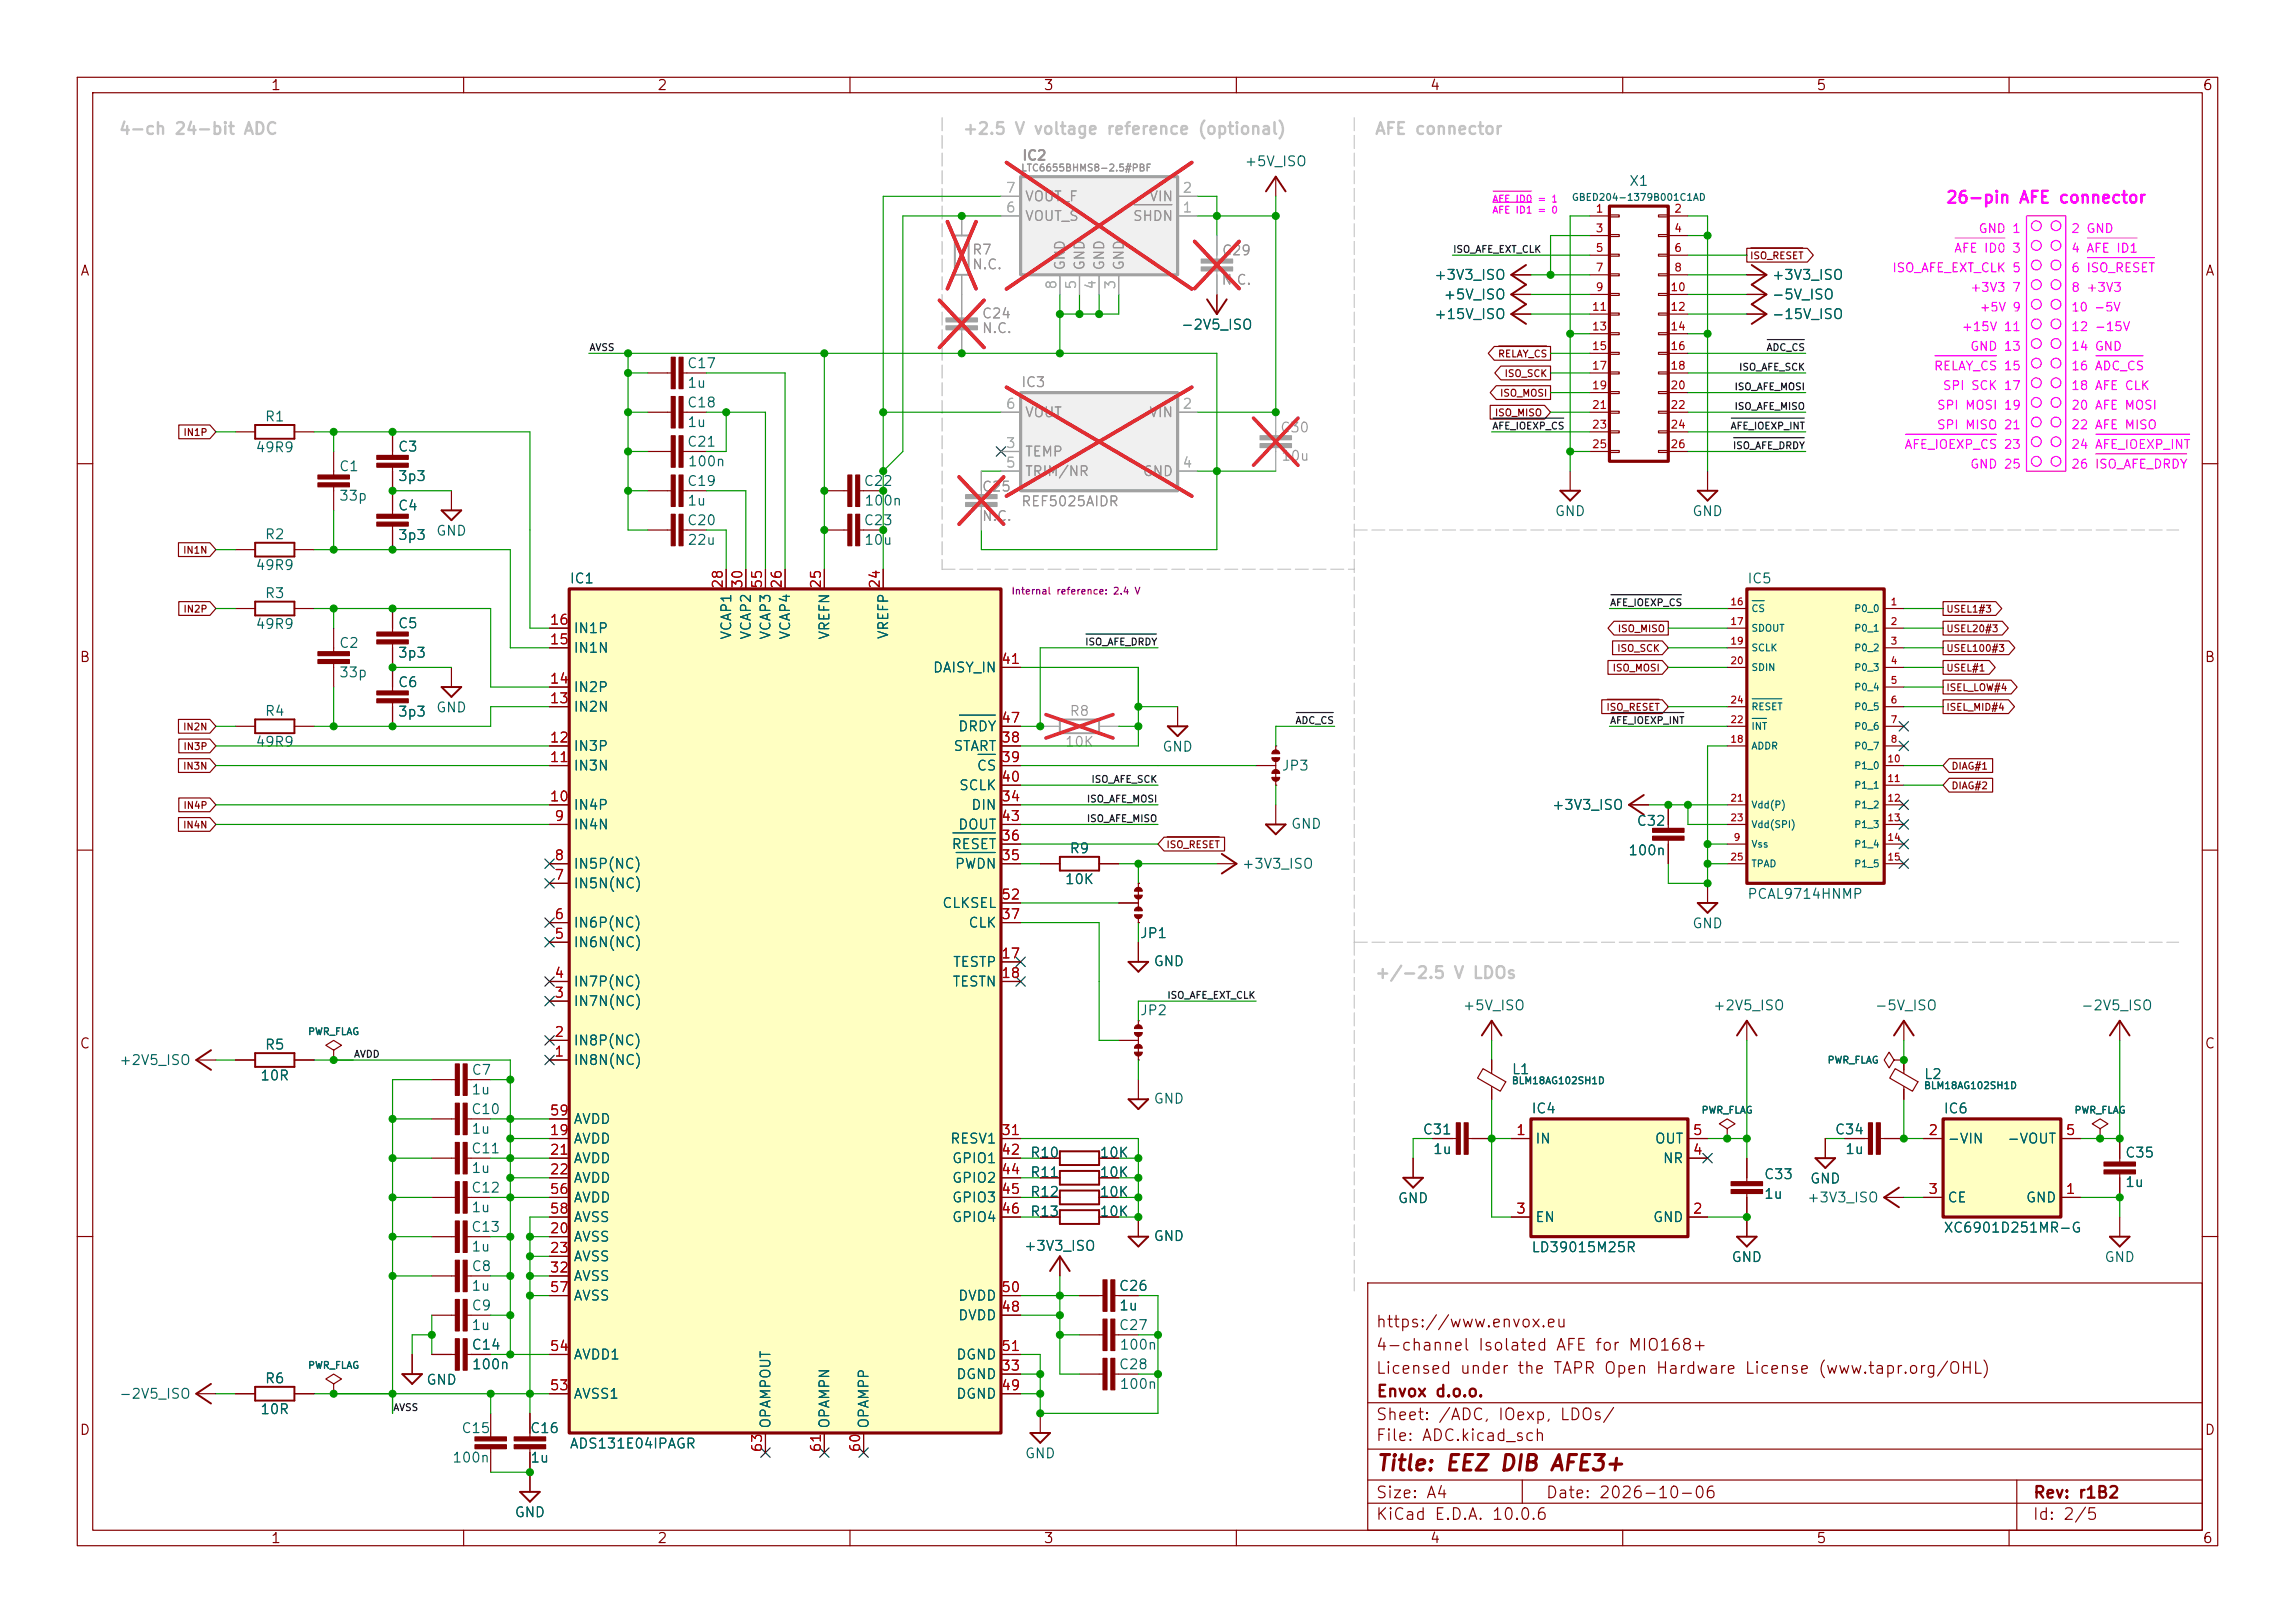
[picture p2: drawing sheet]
<svg xmlns="http://www.w3.org/2000/svg" width="297mm" height="210mm" viewBox="0 0 297 210" stroke-linecap="round" stroke-linejoin="round" font-family="sans-serif">
<defs><g id="words">
<text font-size="2" fill="#840000" x="178" y="190.8">Title: EEZ DIB AFE3+</text>
<g font-size="1.5" fill="#c2c2c2">
<text x="15.3" y="17.8">4-ch 24-bit ADC</text>
<text x="124.5" y="17.8">+2.5 V voltage reference (optional)</text>
<text x="177.8" y="17.8">AFE connector</text>
<text x="177.8" y="127">+/-2.5 V LDOs</text>
</g>
<text font-size="1.5" fill="#f0f" x="251.7" y="26.7">26-pin AFE connector</text>
<g font-size="1.5" fill="#840000">
<text x="178" y="172.1">https://www.envox.eu</text>
<text x="178" y="178.1">Licensed under the TAPR Open Hardware License (www.tapr.org/OHL)</text>
<text x="178" y="175.1">4-channel Isolated AFE for MIO168+</text>
<text x="178" y="184.1">Sheet: /ADC, IOexp, LDOs/</text>
<text x="178" y="181.1">Envox d.o.o.</text>
<text x="178" y="186.8">File: ADC.kicad_sch</text>
<text x="178" y="197">KiCad E.D.A. 10.0.6</text>
<text x="178" y="194.2">Size: A4</text>
<text x="200" y="194.2">Date: 2026-10-06</text>
<text x="263" y="197">Id: 2/5</text>
<text x="263" y="194.2">Rev: r1B2</text>
</g>
<g font-size="1.3" fill="#840000">
<text x="35" y="12">1</text>
<text x="85" y="12">2</text>
<text x="135" y="12">3</text>
<text x="185" y="12">4</text>
<text x="235" y="12">5</text>
<text x="285" y="12">6</text>
<text x="10.3" y="36">A</text>
<text x="285.3" y="36">A</text>
<text x="10.2" y="86">B</text>
<text x="285.2" y="86">B</text>
<text x="10.2" y="136">C</text>
<text x="285.2" y="136">C</text>
<text x="10.2" y="186">D</text>
<text x="285.2" y="186">D</text>
<text x="35" y="200">1</text>
<text x="85" y="200">2</text>
<text x="135" y="200">3</text>
<text x="185" y="200">4</text>
<text x="235" y="200">5</text>
<text x="285" y="200">6</text>
</g>
<g font-size="1.3" fill="#989898">
<text x="132.2" y="21.1">IC2</text>
<text x="132.6" y="28.9">VOUT_S</text>
<text x="132.6" y="26.4">VOUT_F</text>
<text x="146.5" y="28.9">SHDN</text>
<text x="148.6" y="26.4">VIN</text>
<text x="125.7" y="33.3">R7</text>
<text x="125.7" y="35.2">N.C.</text>
<text x="138.1" y="35.1" transform="rotate(-90 138.1 35.1)">GND</text>
<text x="140.7" y="35.1" transform="rotate(-90 140.7 35.1)">GND</text>
<text x="143.2" y="35.1" transform="rotate(-90 143.2 35.1)">GND</text>
<text x="145.7" y="35.1" transform="rotate(-90 145.7 35.1)">GND</text>
<text x="158" y="33.3">C29</text>
<text x="127" y="41.5">C24</text>
<text x="158" y="37.2">N.C.</text>
<text x="127" y="43.4">N.C.</text>
<text x="132.1" y="50.4">IC3</text>
<text x="132.6" y="59.4">TEMP</text>
<text x="132.6" y="54.3">VOUT</text>
<text x="148.6" y="54.3">VIN</text>
<text x="165.6" y="56.3">C30</text>
<text x="165.7" y="59.9">10u</text>
<text x="127" y="63.9">C25</text>
<text x="132.1" y="65.8">REF5025AIDR</text>
<text x="132.6" y="61.9">TRIM/NR</text>
<text x="147.8" y="61.9">GND</text>
<text x="127" y="67.7">N.C.</text>
<text x="138.3" y="92.9">R8</text>
<text x="137.7" y="96.9">10K</text>
</g>
<g font-size="1.3" fill="#006464">
<text x="161" y="21.8">+5V_ISO</text>
<text x="210.8" y="24.4">X1</text>
<text x="185.5" y="36.5">+3V3_ISO</text>
<text x="185.5" y="41.6">+15V_ISO</text>
<text x="186.7" y="39.1">+5V_ISO</text>
<text x="229.2" y="36.5">+3V3_ISO</text>
<text x="229.2" y="41.6">-15V_ISO</text>
<text x="229.2" y="39.1">-5V_ISO</text>
<text x="88.8" y="48">C17</text>
<text x="152.8" y="43">-2V5_ISO</text>
<text x="88.8" y="53">C18</text>
<text x="88.9" y="50.5">1u</text>
<text x="33" y="58.8">49R9</text>
<text x="34.2" y="54.8">R1</text>
<text x="51.4" y="58.7">C3</text>
<text x="88.8" y="58.1">C21</text>
<text x="88.9" y="55.6">1u</text>
<text x="43.8" y="61.3">C1</text>
<text x="43.8" y="65.1">33p</text>
<text x="51.4" y="62.6">3p3</text>
<text x="88.8" y="63.2">C19</text>
<text x="88.9" y="65.7">1u</text>
<text x="88.9" y="60.7">100n</text>
<text x="111.7" y="63.2">C22</text>
<text x="111.8" y="65.7">100n</text>
<text x="34.2" y="70.1">R2</text>
<text x="51.4" y="66.4">C4</text>
<text x="51.4" y="70.2">3p3</text>
<text x="56.4" y="69.6">GND</text>
<text x="88.8" y="68.3">C20</text>
<text x="88.9" y="70.8">22u</text>
<text x="111.7" y="68.3">C23</text>
<text x="111.8" y="70.8">10u</text>
<text x="201.1" y="67.1">GND</text>
<text x="218.9" y="67.1">GND</text>
<text x="33" y="74.1">49R9</text>
<text x="34.2" y="77.7">R3</text>
<text x="73.6" y="75.8">IC1</text>
<text x="226" y="75.8">IC5</text>
<text x="33" y="81.7">49R9</text>
<text x="51.4" y="81.6">C5</text>
<text x="74.1" y="82.2">IN1P</text>
<text x="94.9" y="82.9" transform="rotate(-90 94.9 82.9)">VCAP1</text>
<text x="97.5" y="82.9" transform="rotate(-90 97.5 82.9)">VCAP2</text>
<text x="100" y="82.9" transform="rotate(-90 100 82.9)">VCAP3</text>
<text x="102.6" y="82.9" transform="rotate(-90 102.6 82.9)">VCAP4</text>
<text x="107.6" y="82.9" transform="rotate(-90 107.6 82.9)">VREFN</text>
<text x="115.3" y="82.8" transform="rotate(-90 115.3 82.8)">VREFP</text>
<text x="43.8" y="84.1">C2</text>
<text x="43.8" y="88">33p</text>
<text x="51.4" y="89.2">C6</text>
<text x="51.4" y="85.4">3p3</text>
<text x="74.1" y="89.9">IN2P</text>
<text x="74.1" y="84.8">IN1N</text>
<text x="120.6" y="87.3">DAISY_IN</text>
<text x="34.2" y="92.9">R4</text>
<text x="51.4" y="93">3p3</text>
<text x="56.4" y="92.5">GND</text>
<text x="74.1" y="92.4">IN2N</text>
<text x="123.9" y="94.9">DRDY</text>
<text x="33" y="96.9">49R9</text>
<text x="74.1" y="100">IN3N</text>
<text x="74.1" y="97.5">IN3P</text>
<text x="123.3" y="97.5">START</text>
<text x="126.3" y="100">CS</text>
<text x="150.3" y="97.6">GND</text>
<text x="165.8" y="100">JP3</text>
<text x="74.1" y="107.6">IN4N</text>
<text x="74.1" y="105.1">IN4P</text>
<text x="123.9" y="107.6">DOUT</text>
<text x="124" y="102.6">SCLK</text>
<text x="125.6" y="105.1">DIN</text>
<text x="167" y="107.6">GND</text>
<text x="200.8" y="105.1">+3V3_ISO</text>
<text x="211.7" y="107.2">C32</text>
<text x="74.1" y="112.7">IN5P(NC)</text>
<text x="123.1" y="110.2">RESET</text>
<text x="123.5" y="112.7">PWDN</text>
<text x="138.3" y="110.7">R9</text>
<text x="160.6" y="112.7">+3V3_ISO</text>
<text x="210.6" y="111">100n</text>
<text x="74.1" y="115.3">IN5N(NC)</text>
<text x="121.9" y="117.8">CLKSEL</text>
<text x="137.7" y="114.7">10K</text>
<text x="226" y="116.6">PCAL9714HNMP</text>
<text x="74.1" y="122.9">IN6N(NC)</text>
<text x="74.1" y="120.3">IN6P(NC)</text>
<text x="123.2" y="125.4">TESTP</text>
<text x="125.2" y="120.3">CLK</text>
<text x="147.4" y="121.7">JP1</text>
<text x="149.2" y="125.3">GND</text>
<text x="218.9" y="120.4">GND</text>
<text x="74.1" y="130.5">IN7N(NC)</text>
<text x="74.1" y="128">IN7P(NC)</text>
<text x="123.2" y="128">TESTN</text>
<text x="147.4" y="131.7">JP2</text>
<text x="189.2" y="131">+5V_ISO</text>
<text x="221.6" y="131">+2V5_ISO</text>
<text x="242.6" y="131">-5V_ISO</text>
<text x="269.2" y="131">-2V5_ISO</text>
<text x="34.2" y="136.1">R5</text>
<text x="74.1" y="135.6">IN8P(NC)</text>
<text x="15.3" y="138.1">+2V5_ISO</text>
<text x="33.6" y="140.1">10R</text>
<text x="60.9" y="141.9">1u</text>
<text x="60.9" y="139.4">C7</text>
<text x="74.1" y="138.1">IN8N(NC)</text>
<text x="149.2" y="143.1">GND</text>
<text x="195.6" y="139.3">L1</text>
<text x="248.9" y="139.9">L2</text>
<text x="60.9" y="149.6">C11</text>
<text x="60.9" y="144.5">C10</text>
<text x="60.9" y="147">1u</text>
<text x="74.1" y="148.3">AVDD</text>
<text x="74.1" y="145.7">AVDD</text>
<text x="122.9" y="148.3">RESV1</text>
<text x="184" y="147.1">C31</text>
<text x="185.4" y="149.6">1u</text>
<text x="198.1" y="144.4">IC4</text>
<text x="198.6" y="148.3">IN</text>
<text x="214.1" y="148.3">OUT</text>
<text x="237.4" y="147.1">C34</text>
<text x="238.7" y="149.6">1u</text>
<text x="251.4" y="144.4">IC6</text>
<text x="251.9" y="148.3">-VIN</text>
<text x="259.7" y="148.3">-VOUT</text>
<text x="60.9" y="154.6">C12</text>
<text x="60.9" y="152.1">1u</text>
<text x="74.1" y="150.8">AVDD</text>
<text x="74.1" y="153.4">AVDD</text>
<text x="74.1" y="155.9">AVDD</text>
<text x="123.1" y="150.8">GPIO1</text>
<text x="123.1" y="153.4">GPIO2</text>
<text x="123.1" y="155.9">GPIO3</text>
<text x="133.2" y="152.6">R11</text>
<text x="133.2" y="150.1">R10</text>
<text x="133.2" y="155.2">R12</text>
<text x="142.2" y="152.6">10K</text>
<text x="142.2" y="150.1">10K</text>
<text x="142.2" y="155.2">10K</text>
<text x="180.8" y="156">GND</text>
<text x="215.1" y="150.8">NR</text>
<text x="228.2" y="152.9">C33</text>
<text x="228.2" y="155.4">1u</text>
<text x="233.8" y="155.9">+3V3_ISO</text>
<text x="234.2" y="153.5">GND</text>
<text x="251.9" y="155.9">CE</text>
<text x="262.1" y="155.9">GND</text>
<text x="274.9" y="150.1">C35</text>
<text x="274.9" y="153.9">1u</text>
<text x="60.9" y="159.7">C13</text>
<text x="60.9" y="157.2">1u</text>
<text x="74.1" y="161">AVSS</text>
<text x="74.1" y="158.4">AVSS</text>
<text x="123.1" y="158.4">GPIO4</text>
<text x="133.2" y="157.7">R13</text>
<text x="142.2" y="157.7">10K</text>
<text x="149.2" y="160.9">GND</text>
<text x="198.6" y="158.4">EN</text>
<text x="213.8" y="158.4">GND</text>
<text x="251.4" y="159.8">XC6901D251MR-G</text>
<text x="60.9" y="167.3">1u</text>
<text x="60.9" y="162.3">1u</text>
<text x="60.9" y="164.8">C8</text>
<text x="74.1" y="163.5">AVSS</text>
<text x="74.1" y="166.1">AVSS</text>
<text x="132.4" y="162.2">+3V3_ISO</text>
<text x="144.7" y="167.3">C26</text>
<text x="198.1" y="162.3">LD39015M25R</text>
<text x="224" y="163.6">GND</text>
<text x="272.3" y="163.6">GND</text>
<text x="60.9" y="172.4">1u</text>
<text x="60.9" y="169.9">C9</text>
<text x="74.1" y="168.6">AVSS</text>
<text x="123.9" y="171.1">DVDD</text>
<text x="123.9" y="168.6">DVDD</text>
<text x="144.7" y="172.4">C27</text>
<text x="144.7" y="169.9">1u</text>
<text x="34.2" y="179.3">R6</text>
<text x="55.1" y="179.5">GND</text>
<text x="60.9" y="175">C14</text>
<text x="61" y="177.5">100n</text>
<text x="74.1" y="176.2">AVDD1</text>
<text x="123.7" y="178.8">DGND</text>
<text x="123.7" y="176.2">DGND</text>
<text x="144.7" y="177.5">C28</text>
<text x="144.8" y="175">100n</text>
<text x="15.3" y="181.3">-2V5_ISO</text>
<text x="33.6" y="183.3">10R</text>
<text x="59.6" y="185.7">C15</text>
<text x="68.5" y="185.7">C16</text>
<text x="74.1" y="181.3">AVSS1</text>
<text x="100" y="184.9" transform="rotate(-90 100 184.9)">OPAMPOUT</text>
<text x="107.6" y="184.9" transform="rotate(-90 107.6 184.9)">OPAMPN</text>
<text x="112.7" y="184.9" transform="rotate(-90 112.7 184.9)">OPAMPP</text>
<text x="123.7" y="181.3">DGND</text>
<text x="144.8" y="180">100n</text>
<text x="58.4" y="189.6">100n</text>
<text x="68.5" y="189.6">1u</text>
<text x="73.6" y="187.7">ADS131E04IPAGR</text>
<text x="132.6" y="189">GND</text>
<text x="66.5" y="196.6">GND</text>
</g>
<g font-size="1.3" fill="#aaa">
<text x="130.1" y="27.8">6</text>
<text x="130.1" y="25.3">7</text>
<text x="152.9" y="27.8">1</text>
<text x="152.9" y="25.3">2</text>
<text x="137" y="37.6" transform="rotate(-90 137 37.6)">8</text>
<text x="139.6" y="37.6" transform="rotate(-90 139.6 37.6)">5</text>
<text x="142.1" y="37.6" transform="rotate(-90 142.1 37.6)">4</text>
<text x="144.6" y="37.6" transform="rotate(-90 144.6 37.6)">3</text>
<text x="130.1" y="53.2">6</text>
<text x="152.9" y="53.2">2</text>
<text x="130.1" y="58.3">3</text>
<text x="130.1" y="60.8">5</text>
<text x="152.9" y="60.8">4</text>
</g>
<g font-size="1.3" fill="#a90000">
<text x="93.8" y="76.3" transform="rotate(-90 93.8 76.3)">28</text>
<text x="96.4" y="76.3" transform="rotate(-90 96.4 76.3)">30</text>
<text x="98.9" y="76.3" transform="rotate(-90 98.9 76.3)">55</text>
<text x="101.5" y="76.3" transform="rotate(-90 101.5 76.3)">26</text>
<text x="106.5" y="76.3" transform="rotate(-90 106.5 76.3)">25</text>
<text x="114.2" y="76.3" transform="rotate(-90 114.2 76.3)">24</text>
<text x="71.1" y="83.7">15</text>
<text x="71.1" y="81.1">16</text>
<text x="71.1" y="88.8">14</text>
<text x="129.5" y="86.2">41</text>
<text x="71.1" y="91.3">13</text>
<text x="129.5" y="93.8">47</text>
<text x="71.1" y="98.9">11</text>
<text x="71.1" y="96.4">12</text>
<text x="129.5" y="96.4">38</text>
<text x="129.5" y="98.9">39</text>
<text x="129.5" y="101.5">40</text>
<text x="71.1" y="104">10</text>
<text x="71.7" y="106.5">9</text>
<text x="129.5" y="104">34</text>
<text x="129.5" y="106.5">43</text>
<text x="71.7" y="111.6">8</text>
<text x="129.5" y="111.6">35</text>
<text x="129.5" y="109.1">36</text>
<text x="71.7" y="119.2">6</text>
<text x="71.7" y="114.2">7</text>
<text x="129.5" y="119.2">37</text>
<text x="129.5" y="116.7">52</text>
<text x="71.7" y="121.8">5</text>
<text x="129.5" y="124.3">17</text>
<text x="71.7" y="129.4">3</text>
<text x="71.7" y="126.9">4</text>
<text x="129.5" y="126.9">18</text>
<text x="71.7" y="137">1</text>
<text x="71.7" y="134.5">2</text>
<text x="71.1" y="147.2">19</text>
<text x="71.1" y="149.7">21</text>
<text x="71.1" y="144.6">59</text>
<text x="129.5" y="147.2">31</text>
<text x="129.5" y="149.7">42</text>
<text x="196.1" y="147.2">1</text>
<text x="219" y="149.7">4</text>
<text x="219" y="147.2">5</text>
<text x="249.5" y="147.2">2</text>
<text x="267.2" y="147.2">5</text>
<text x="71.1" y="152.3">22</text>
<text x="71.1" y="154.8">56</text>
<text x="129.5" y="152.3">44</text>
<text x="129.5" y="154.8">45</text>
<text x="249.5" y="154.8">3</text>
<text x="267.2" y="154.8">1</text>
<text x="71.1" y="159.9">20</text>
<text x="71.1" y="157.3">58</text>
<text x="129.5" y="157.3">46</text>
<text x="196.1" y="157.3">3</text>
<text x="219" y="157.3">2</text>
<text x="71.1" y="162.4">23</text>
<text x="71.1" y="165">32</text>
<text x="71.1" y="167.5">57</text>
<text x="129.5" y="167.5">50</text>
<text x="129.5" y="170">48</text>
<text x="71.1" y="175.1">54</text>
<text x="129.5" y="177.7">33</text>
<text x="129.5" y="175.1">51</text>
<text x="71.1" y="180.2">53</text>
<text x="129.5" y="180.2">49</text>
<text x="98.9" y="188" transform="rotate(-90 98.9 188)">63</text>
<text x="106.5" y="188" transform="rotate(-90 106.5 188)">61</text>
<text x="111.6" y="188" transform="rotate(-90 111.6 188)">60</text>
</g>
<g font-size="1.1" fill="#f0f">
<text x="244.8" y="35.5">ISO_AFE_EXT_CLK 5</text>
<text x="252.8" y="33">AFE ID0</text>
<text x="256" y="30.4">GND 1</text>
<text x="260.3" y="33">3</text>
<text x="268" y="33">4 AFE ID1</text>
<text x="268" y="30.4">2 GND</text>
<text x="268" y="35.5">6 ISO_RESET</text>
<text x="254.9" y="38">+3V3 7</text>
<text x="256.1" y="40.6">+5V 9</text>
<text x="268" y="38">8 +3V3</text>
<text x="268" y="40.6">10 -5V</text>
<text x="253.8" y="43.1">+15V 11</text>
<text x="254.9" y="45.7">GND 13</text>
<text x="268" y="45.7">14 GND</text>
<text x="268" y="43.1">12 -15V</text>
<text x="250.2" y="48.2">RELAY_CS 15</text>
<text x="250.6" y="53.3">SPI MOSI 19</text>
<text x="251.3" y="50.7">SPI SCK 17</text>
<text x="268" y="50.7">18 AFE CLK</text>
<text x="268" y="48.2">16 ADC_CS</text>
<text x="268" y="53.3">20 AFE MOSI</text>
<text x="246.4" y="58.4">AFE_IOEXP_CS 23</text>
<text x="250.6" y="55.8">SPI MISO 21</text>
<text x="268" y="55.8">22 AFE MISO</text>
<text x="268" y="58.4">24 AFE_IOEXP_INT</text>
<text x="254.9" y="60.9">GND 25</text>
<text x="268" y="60.9">26 ISO_AFE_DRDY</text>
</g>
<g font-size="1" fill="#a90000">
<text x="206.4" y="27.8">1</text>
<text x="216.6" y="27.8">2</text>
<text x="206.4" y="30.3">3</text>
<text x="206.4" y="32.8">5</text>
<text x="206.4" y="35.4">7</text>
<text x="216.6" y="30.3">4</text>
<text x="216.6" y="32.8">6</text>
<text x="216.6" y="35.4">8</text>
<text x="205.9" y="40.5">11</text>
<text x="206.4" y="37.9">9</text>
<text x="216.1" y="37.9">10</text>
<text x="216.1" y="40.5">12</text>
<text x="205.9" y="43">13</text>
<text x="205.9" y="45.5">15</text>
<text x="216.1" y="43">14</text>
<text x="216.1" y="45.5">16</text>
<text x="205.9" y="48.1">17</text>
<text x="205.9" y="50.6">19</text>
<text x="205.9" y="53.2">21</text>
<text x="216.1" y="48.1">18</text>
<text x="216.1" y="50.6">20</text>
<text x="216.1" y="53.2">22</text>
<text x="205.9" y="55.7">23</text>
<text x="205.9" y="58.2">25</text>
<text x="216.1" y="55.7">24</text>
<text x="216.1" y="58.2">26</text>
</g>
<text font-size=".9" fill="#989898" x="132.1" y="22.4">LTC6655BHMS8-2.5#PBF</text>
<g font-size=".9" fill="#f0f">
<text x="193.1" y="26.4">AFE ID0 = 1</text>
<text x="193.1" y="27.8">AFE ID1 = 0</text>
</g>
<g font-size=".9" fill="#006464">
<text x="203.3" y="26.2">GBED204-1379B001C1AD</text>
<text x="226.6" y="79.4">CS</text>
<text x="226.6" y="82">SDOUT</text>
<text x="239.9" y="79.4">P0_0</text>
<text x="239.9" y="82">P0_1</text>
<text x="226.6" y="84.5">SCLK</text>
<text x="226.6" y="87">SDIN</text>
<text x="239.9" y="84.5">P0_2</text>
<text x="239.9" y="87">P0_3</text>
<text x="239.9" y="89.6">P0_4</text>
<text x="226.6" y="94.7">INT</text>
<text x="226.6" y="92.1">RESET</text>
<text x="239.9" y="92.1">P0_5</text>
<text x="239.9" y="94.7">P0_6</text>
<text x="226.6" y="97.2">ADDR</text>
<text x="239.9" y="97.2">P0_7</text>
<text x="239.9" y="99.7">P1_0</text>
<text x="226.6" y="104.8">Vdd(P)</text>
<text x="226.6" y="107.4">Vdd(SPI)</text>
<text x="239.9" y="102.3">P1_1</text>
<text x="239.9" y="104.8">P1_2</text>
<text x="239.9" y="107.4">P1_3</text>
<text x="226.6" y="109.9">Vss</text>
<text x="226.6" y="112.4">TPAD</text>
<text x="239.9" y="109.9">P1_4</text>
<text x="239.9" y="112.4">P1_5</text>
<text x="39.8" y="134.1">PWR_FLAG</text>
<text x="236.4" y="137.8">PWR_FLAG</text>
<text x="195.6" y="140.5">BLM18AG102SH1D</text>
<text x="248.9" y="141.1">BLM18AG102SH1D</text>
<text x="220.1" y="144.3">PWR_FLAG</text>
<text x="268.4" y="144.3">PWR_FLAG</text>
<text x="39.8" y="177.3">PWR_FLAG</text>
</g>
<g font-size=".9" fill="#0f0f0f">
<text x="188" y="32.9">ISO_AFE_EXT_CLK</text>
<text x="76.2" y="45.6">AVSS</text>
<text x="228.5" y="45.6">ADC_CS</text>
<text x="224.4" y="50.7">ISO_AFE_MOSI</text>
<text x="224.4" y="53.2">ISO_AFE_MISO</text>
<text x="225" y="48.2">ISO_AFE_SCK</text>
<text x="193.1" y="55.8">AFE_IOEXP_CS</text>
<text x="223.9" y="55.8">AFE_IOEXP_INT</text>
<text x="224.2" y="58.3">ISO_AFE_DRDY</text>
<text x="140.4" y="83.7">ISO_AFE_DRDY</text>
<text x="208.3" y="78.6">AFE_IOEXP_CS</text>
<text x="167.6" y="93.9">ADC_CS</text>
<text x="208.3" y="93.9">AFE_IOEXP_INT</text>
<text x="141.2" y="101.5">ISO_AFE_SCK</text>
<text x="140.6" y="106.6">ISO_AFE_MISO</text>
<text x="140.6" y="104">ISO_AFE_MOSI</text>
<text x="151" y="129.4">ISO_AFE_EXT_CLK</text>
<text x="45.7" y="137.1">AVDD</text>
<text x="50.8" y="182.8">AVSS</text>
</g>
<g font-size=".9" fill="#840000">
<text x="226.4" y="33.8">ISO_RESET</text>
<text x="193.8" y="46.5">RELAY_CS</text>
<text x="194" y="51.5">ISO_MOSI</text>
<text x="194.6" y="49">ISO_SCK</text>
<text x="23.7" y="56.6">IN1P</text>
<text x="193.4" y="54.1">ISO_MISO</text>
<text x="23.6" y="71.9">IN1N</text>
<text x="23.7" y="79.5">IN2P</text>
<text x="209.3" y="82">ISO_MISO</text>
<text x="251.8" y="79.5">USEL1#3</text>
<text x="251.8" y="82">USEL20#3</text>
<text x="208.6" y="87.1">ISO_MOSI</text>
<text x="209.2" y="84.6">ISO_SCK</text>
<text x="251.8" y="89.6">ISEL_LOW#4</text>
<text x="251.8" y="84.6">USEL100#3</text>
<text x="251.8" y="87.1">USEL#1</text>
<text x="23.6" y="94.7">IN2N</text>
<text x="207.8" y="92.2">ISO_RESET</text>
<text x="251.8" y="92.2">ISEL_MID#4</text>
<text x="23.6" y="99.8">IN3N</text>
<text x="23.7" y="97.3">IN3P</text>
<text x="252.5" y="99.8">DIAG#1</text>
<text x="23.6" y="107.4">IN4N</text>
<text x="23.7" y="104.9">IN4P</text>
<text x="252.5" y="102.3">DIAG#2</text>
<text x="150.9" y="110">ISO_RESET</text>
</g>
<text font-size=".9" fill="#840084" x="130.8" y="77.1">Internal reference: 2.4 V</text>
<g font-size=".9" fill="#a90000">
<text x="223.9" y="78.5">16</text>
<text x="223.9" y="81.1">17</text>
<text x="223.9" y="83.6">19</text>
<text x="244.6" y="78.5">1</text>
<text x="244.6" y="81.1">2</text>
<text x="244.6" y="83.6">3</text>
<text x="223.9" y="86.2">20</text>
<text x="244.6" y="86.2">4</text>
<text x="244.6" y="88.7">5</text>
<text x="223.9" y="93.8">22</text>
<text x="223.9" y="91.2">24</text>
<text x="244.6" y="91.2">6</text>
<text x="244.6" y="93.8">7</text>
<text x="223.9" y="96.3">18</text>
<text x="244.2" y="98.9">10</text>
<text x="244.2" y="101.4">11</text>
<text x="244.6" y="96.3">8</text>
<text x="223.9" y="103.9">21</text>
<text x="223.9" y="106.5">23</text>
<text x="244.2" y="103.9">12</text>
<text x="244.2" y="106.5">13</text>
<text x="223.9" y="111.6">25</text>
<text x="224.3" y="109">9</text>
<text x="244.2" y="109">14</text>
<text x="244.2" y="111.6">15</text>
</g>
</g></defs>
<g fill="none" stroke="#840000" stroke-width=".15">
<path d="M10 10h277v190h-277zM12 12h273v186h-273zM60 10v2M110 10v2M160 10v2M210 10v2M260 10v2M50.8 55.9v3M10 60h2M50.8 60.5v6M50.8 68.1v3M58.4 63.5v2.5"/>
<path d="M285 60h2M10 110h2M285 110h2M245.1 137.2l-.6-1.1-.7 1.1 .7 1 .6-1h1.3M245.3 138.3l2.9 1.7-.7 1.2-2.9-1.7zM246.4 137.2h.1M246.4 132.1v2.5M246.4 137.2v1.7M134.6 157.5h2.6M142.2 157.5h2.6M236.2 147.3v2.6M238.8 147.3h3"/>
<path d="M243.3 147.3h3.1M243.8 154.9h2.6M246.4 140.6v1.6M271.8 146.1l1-.7-1-.6-1 .6 1 .7v1.2M271.8 147.3h.1M274.3 147.3v3.1M274.3 151.9v3M274.3 157.5v2.5M10 160h2M139.7 172.7h3M139.7 167.6h3M144.3 172.7h3"/>
<path d="M144.3 167.6h3M177 166h108v32h-108zM285 160h2M60 198v2M110 198v2M160 198v2M177 194.5h108M177 191.5h108M177 187.5h108M177 181.5h108M197 191.5v3M210 198v2"/>
<path d="M260 198v2M261 191.5v6.5"/>
</g>
<g fill="#840000" stroke="#840000" stroke-width=".15">
<path d="M272.3 151.4h4.1v.5h-4.1z"/>
<path d="M272.3 150.4h4.1v.5h-4.1z"/>
<path d="M242.8 145.3h.5v4.1h-.5z"/>
<path d="M241.8 145.3h.5v4.1h-.5z"/>
<path d="M48.8 67.6h4v.5h-4z"/>
<path d="M48.8 66.5h4v.6h-4z"/>
<path d="M48.8 59.9h4v.6h-4z"/>
<path d="M48.8 58.9h4v.5h-4z"/>
<path d="M143.8 170.7h.5v4.1h-.5z"/>
<path d="M142.7 170.7h.6v4.1h-.6z"/>
<path d="M142.7 165.6h.6v4.1h-.6z"/>
<path d="M143.8 165.6h.5v4.1h-.5z"/>
</g>
<path d="M57.1 66h2.6l-1.3 1.3zM245.1 134l1.3-1.9 1.2 1.9M137.2 156.6h5v1.8h-5zM234.9 149.9h2.6l-1.3 1.2zM245.7 153.7l-1.9 1.2 1.9 1.3M273 160h2.6l-1.3 1.3z" fill="none" stroke="#840000" stroke-width=".25"/>
<path d="M251.5 144.8h15.2v12.7h-15.2z" fill="#ffffc2"/>
<path d="M251.5 144.8h15.2v12.7h-15.2z" fill="none" stroke="#840000" stroke-width=".41"/>
<path d="M274.3 132.1v2.5M248.9 154.9h2.6M248.9 147.3h2.6M266.7 154.9h2.5M266.7 147.3h2.5" fill="none" stroke="#840000" stroke-width=".15"/>
<path d="M273 134l1.3-1.9 1.3 1.9" fill="none" stroke="#840000" stroke-width=".25"/>
<path d="M123.6 30.5h1.7v5.1h-1.7z" fill="none" stroke="#a1a1a1" stroke-width=".25"/>
<path d="M124.5 27.9v2.6M124.5 35.6v2.5" fill="none" stroke="#a1a1a1" stroke-width=".15"/>
<path d="M122.6 28.7l3.7 8.7M126.3 28.7l-3.7 8.7" fill="none" stroke="#e12e31" stroke-width=".46"/>
<path d="M73.7 76.2h55.8v109.2h-55.8z" fill="#ffffc2"/>
<path d="M73.7 76.2h55.8v109.2h-55.8z" fill="none" stroke="#840000" stroke-width=".41"/>
<g fill="none" stroke="#840000" stroke-width=".15">
<path d="M30.5 55.9h2.5M38.1 55.9h2.5M43.2 58.4v3.1M83.8 48.3h3.1M88.4 48.3h3M30.5 71.1h2.5M38.1 71.1h2.5M43.2 63v3M94 73.7v2.5M96.5 73.7v2.5M99.1 73.7v2.5M101.6 73.7v2.5"/>
<path d="M106.7 73.7v2.5M106.7 68.6h3M106.7 63.5h3M111.3 68.6h3M111.3 63.5h3M114.3 73.7v2.5M71.1 99.1h2.6M71.1 96.5h2.6M71.1 91.4h2.6M71.1 88.9h2.6M71.1 83.8h2.6M71.1 81.3h2.6"/>
<path d="M129.5 99.1h2.6M129.5 96.5h2.6M129.5 86.4h2.6M129.5 94h2.6M152.4 91.4v2.6M162.6 99.1h2.5M165.1 96.5h.1M165.1 96.5v.8M165.1 98.3v3.3M71.1 119.4h2.6M71.1 114.3h2.6M71.1 111.8h2.6"/>
<path d="M71.1 106.7h2.6M71.1 104.1h2.6M129.5 119.4h2.6M129.5 111.8h2.6M129.5 106.7h2.6M129.5 104.1h2.6M129.5 109.2h2.6M129.5 101.6h2.6M129.5 116.8h2.6M157.5 111.8h2.5M165.1 101.6h.1M165.1 104.1v2.6"/>
<path d="M221 114.3v2.5M25.4 137.2h2.5M71.1 137.2h2.6M71.1 134.6h2.6M71.1 129.5h2.6M71.1 127h2.6M71.1 121.9h2.6M129.5 127h2.6M129.5 124.5h2.6M55.9 149.9h3M55.9 154.9h3M60.5 149.9h3"/>
<path d="M60.5 154.9h3M71.1 147.3h2.6M71.1 149.9h2.6M71.1 152.4h2.6M71.1 154.9h2.6M71.1 157.5h2.6M71.1 144.8h2.6M129.5 147.3h2.6M129.5 149.9h2.6M129.5 152.4h2.6M129.5 154.9h2.6M129.5 157.5h2.6"/>
<path d="M147.3 157.5v2.5M226.1 149.9v3M226.1 154.4v5.6M71.1 160h2.6M71.1 162.6h2.6M71.1 165.1h2.6M71.1 167.6h2.6M71.1 175.3h2.6M129.5 177.8h2.6M129.5 170.2h2.6M129.5 167.6h2.6M129.5 175.3h2.6"/>
<path d="M25.4 180.3h2.5M63.5 182.9v3M63.5 187.5v3M68.6 182.9v3M68.6 187.5v3M71.1 180.3h2.6M99.1 185.4v2.6M106.7 185.4v2.6M111.8 185.4v2.6M129.5 180.3h2.6"/>
</g>
<path d="M124.2 92.5h4.6M126.6 97.6h2.2M123.3 107.8h5.5M123.7 110.3h5.1" fill="none" stroke="#006464" stroke-width=".15"/>
<g fill="#840000" stroke="#840000" stroke-width=".15">
<path d="M66.5 185.9h4.1v.5h-4.1z"/>
<path d="M66.5 186.9h4.1v.6h-4.1z"/>
<path d="M61.5 185.9h4v.5h-4z"/>
<path d="M61.5 186.9h4v.6h-4z"/>
<path d="M86.9 46.2h.5v4.1h-.5z"/>
<path d="M87.9 46.2h.5v4.1h-.5z"/>
<path d="M110.7 66.5h.6v4.1h-.6z"/>
<path d="M109.7 66.5h.5v4.1h-.5z"/>
<path d="M110.7 61.5h.6v4h-.6z"/>
<path d="M109.7 61.5h.5v4h-.5z"/>
<path d="M41.1 62.5h4.1v.5h-4.1z"/>
<path d="M41.1 61.5h4.1v.5h-4.1z"/>
<path d="M59.9 152.9h.6v4.1h-.6z"/>
<path d="M58.9 152.9h.5v4.1h-.5z"/>
<path d="M59.9 147.8h.6v4.1h-.6z"/>
<path d="M58.9 147.8h.5v4.1h-.5z"/>
<path d="M224 153.9h4.1v.5h-4.1z"/>
<path d="M224 152.9h4.1v.5h-4.1z"/>
</g>
<path d="M137.2 93.1h5v1.8h-5z" fill="none" stroke="#a1a1a1" stroke-width=".25"/>
<path d="M124.5 38.1v3M124.5 42.7v3M134.6 94h2.6M142.2 94h2.6" fill="none" stroke="#a1a1a1" stroke-width=".15"/>
<path d="M121.6 38.9l5.7 6.1M127.3 38.9l-5.7 6.1M135.4 92.5l8.6 3M144 92.5l-8.6 3" fill="none" stroke="#e12e31" stroke-width=".46"/>
<g fill="#a1a1a1" stroke="#a1a1a1" stroke-width=".15">
<path d="M122.4 42.2h4.1v.5h-4.1z"/>
<path d="M122.4 41.1h4.1v.6h-4.1z"/>
</g>
<g fill="#840000" stroke="#840000" stroke-width=".13">
<path d="M164.7 97.2a.51 .51 0 0 1 .6-.1 .51 .51 0 0 1 .3 .4h-1z"/>
<path d="M165.1 98h.5a.51 .51 0 0 1-.5 .6z"/>
<path d="M164.6 98h.5v.5a.51 .51 0 0 1-.5-.5z"/>
<path d="M164.7 99.7a.51 .51 0 0 1 .6-.1 .51 .51 0 0 1 .3 .5h-1z"/>
<path d="M165.1 100.6h.5a.51 .51 0 0 1-.5 .5z"/>
<path d="M164.6 100.6h.5v.5a.51 .51 0 0 1-.5-.5z"/>
</g>
<path d="M33 55h5.1v1.8h-5.1zM33 70.2h5.1v1.8h-5.1zM151.1 94h2.6l-1.3 1.3zM158.1 110.5l1.9 1.3-1.9 1.2M163.8 106.7h2.6l-1.3 1.3zM219.7 116.8h2.5l-1.2 1.3zM27.3 135.9l-1.9 1.3 1.9 1.2M27.3 179.1l-1.9 1.2 1.9 1.3M146 160h2.6l-1.3 1.3zM224.8 160h2.5l-1.2 1.3z" fill="none" stroke="#840000" stroke-width=".25"/>
<path d="M132.1 22.9h20.3v12.7h-20.3z" fill="#f0f0f0"/>
<path d="M132.1 22.9h20.3v12.7h-20.3z" fill="none" stroke="#a1a1a1" stroke-width=".41"/>
<path d="M129.5 27.9h2.6M129.5 25.4h2.6M137.2 35.6v2.5M139.7 35.6v2.5M142.2 35.6v2.5M144.8 35.6v2.5M152.4 27.9h2.5M152.4 25.4h2.5" fill="none" stroke="#a1a1a1" stroke-width=".15"/>
<path d="M146.8 26.5h4.9" fill="none" stroke="#989898" stroke-width=".15"/>
<path d="M130.2 21l24 16.4M154.2 21l-24 16.4" fill="none" stroke="#e12e31" stroke-width=".46"/>
<path d="M43.2 135.9l1-.6-1-.7-1 .7 1 .6v1.3M43.2 137.2h.1" fill="none" stroke="#840000" stroke-width=".15"/>
<path d="M226.1 76.2h17.7v38.1h-17.7z" fill="#ffffc2"/>
<path d="M226.1 76.2h17.7v38.1h-17.7z" fill="none" stroke="#840000" stroke-width=".41"/>
<g fill="none" stroke="#840000" stroke-width=".15">
<path d="M223.5 78.7h2.6M243.8 78.7h2.6M223.5 81.3h2.6M223.5 83.8h2.6M223.5 86.4h2.6M223.5 91.4h2.6M223.5 94h2.6M223.5 96.5h2.6M243.8 81.3h2.6M243.8 83.8h2.6M243.8 86.4h2.6M243.8 88.9h2.6"/>
<path d="M243.8 91.4h2.6M243.8 94h2.6M243.8 96.5h2.6M243.8 99.1h2.6M223.5 109.2h2.6M223.5 104.1h2.6M223.5 106.7h2.6M223.5 111.8h2.6M243.8 109.2h2.6M243.8 101.6h2.6M243.8 104.1h2.6M243.8 106.7h2.6"/>
<path d="M243.8 111.8h2.6M30.5 137.2h2.5M38.1 137.2h2.5M55.9 160h3M60.5 160h3M137.2 162.6v2.5"/>
</g>
<path d="M226.8 77.7h1.5M226.8 93h1.8M226.8 90.4h3.8" fill="none" stroke="#006464" stroke-width=".15"/>
<g fill="#840000" stroke="#840000" stroke-width=".15">
<path d="M59.9 158h.6v4.1h-.6z"/>
<path d="M58.9 158h.5v4.1h-.5z"/>
</g>
<path d="M33 136.3h5.1v1.7h-5.1zM135.9 164.5l1.3-1.9 1.2 1.9" fill="none" stroke="#840000" stroke-width=".25"/>
<path d="M198.1 144.8h20.3v15.2h-20.3z" fill="#ffffc2"/>
<path d="M198.1 144.8h20.3v15.2h-20.3z" fill="none" stroke="#840000" stroke-width=".41"/>
<g fill="none" stroke="#840000" stroke-width=".15">
<path d="M165.1 22.9v2.5M195.6 35.6h2.5M195.6 38.1h2.5M195.6 40.6h2.5M30.5 78.7h2.5M38.1 78.7h2.5M203.2 61v2.5M221 61v2.5M50.8 86.4v3M50.8 90.9v3.1M58.4 86.4v2.5M144.8 116.8h2.5"/>
<path d="M147.3 114.3h.1M147.3 119.4h.1M147.3 114.3v3.3M147.3 118.6v.8M210.8 104.1h2.6M215.9 104.1v3.1M215.9 108.7v3.1M55.9 139.7h3M60.5 139.7h3M147.3 121.9v2.6M191.9 138.3l3 1.7-.7 1.2-3-1.7zM193 132.1v2.5"/>
<path d="M193 137.2v1.7M226.1 132.1v2.5M55.9 144.8h3M60.5 144.8h3M134.6 152.4h2.6M142.2 152.4h2.6M182.9 149.9v2.5M185.4 147.3h3.1M190 147.3h3M193 140.6v1.6M195.6 147.3h2.5M195.6 157.5h2.5"/>
<path d="M218.4 147.3h2.6M218.4 157.5h2.6M218.4 149.9h2.6M223.5 146.1l1-.7-1-.6-1 .6 1 .7v1.2M223.5 147.3h.1M43.2 179.1l1-.7-1-.6-1 .6 1 .7v1.2M55.9 175.3h3M60.5 175.3h3M139.7 177.8h3M144.3 177.8h3M30.5 180.3h2.5M38.1 180.3h2.5"/>
<path d="M43.2 180.3h.1M134.6 182.9v2.5"/>
</g>
<g fill="none" stroke="#840000" stroke-width=".25">
<path d="M163.8 24.8l1.3-1.9 1.3 1.9M197.5 34.3l-1.9 1.3 1.9 1.2-1.9 1.3 1.9 1.3-1.9 1.2 1.9 1.3M33 77.9h5.1v1.7h-5.1zM201.9 63.5h2.6l-1.3 1.3zM219.7 63.5h2.5l-1.2 1.3zM57.1 88.9h2.6l-1.3 1.3zM212.7 102.9l-1.9 1.2 1.9 1.3M146 124.5h2.6l-1.3 1.2zM191.8 134l1.2-1.9 1.3 1.9M224.8 134l1.3-1.9 1.2 1.9M137.2 151.5h5v1.8h-5zM181.6 152.4h2.5l-1.2 1.3z"/>
<path d="M33 179.5h5.1v1.7h-5.1zM133.3 185.4h2.6l-1.3 1.3z"/>
</g>
<g fill="#840000" stroke="#840000" stroke-width=".15">
<path d="M213.9 108.2h4v.5h-4z"/>
<path d="M213.9 107.2h4v.5h-4z"/>
<path d="M143.8 175.8h.5v4h-.5z"/>
<path d="M142.7 175.8h.6v4h-.6z"/>
<path d="M59.9 142.7h.6v4.1h-.6z"/>
<path d="M58.9 142.7h.5v4.1h-.5z"/>
<path d="M189.5 145.3h.5v4.1h-.5z"/>
<path d="M188.5 145.3h.5v4.1h-.5z"/>
<path d="M58.9 137.7h.5v4h-.5z"/>
<path d="M59.9 137.7h.6v4h-.6z"/>
<path d="M59.9 173.2h.6v4.1h-.6z"/>
<path d="M58.9 173.2h.5v4.1h-.5z"/>
<path d="M48.8 90.4h4v.5h-4z"/>
<path d="M48.8 89.4h4v.5h-4z"/>
</g>
<g fill="#a1a1a1" stroke="#a1a1a1" stroke-width=".15">
<path d="M155.4 33.5h4.1v.5h-4.1z"/>
<path d="M155.4 34.5h4.1v.6h-4.1z"/>
<path d="M125 64h4v.5h-4z"/>
<path d="M125 65h4v.5h-4z"/>
<path d="M163.1 56.4h4v.5h-4z"/>
<path d="M163.1 57.4h4v.5h-4z"/>
</g>
<path d="M157.5 30.5v3M157.5 35.1v3M165.1 53.3v3.1M165.1 57.9v3.1M127 61v3M127 65.5v3.1" fill="none" stroke="#a1a1a1" stroke-width=".15"/>
<path d="M154.6 31.2l5.8 6.1M160.4 31.2l-5.8 6.1M162.2 54.1l5.8 6.1M168 54.1l-5.8 6.1M124.1 61.7l5.8 6.1M129.9 61.7l-5.8 6.1" fill="none" stroke="#e12e31" stroke-width=".46"/>
<g fill="#840000" stroke="#840000" stroke-width=".13">
<path d="M146.8 118.4h1a.51 .51 0 0 1-.5 .5 .51 .51 0 0 1-.5-.5z"/>
<path d="M147.3 117.3a.51 .51 0 0 1 .5 .6h-.5z"/>
<path d="M147 117.5l.3-.1v.5h-.5z"/>
<path d="M146.8 115.8h1a.51 .51 0 0 1-.5 .5 .51 .51 0 0 1-.5-.5z"/>
<path d="M147.3 114.8a.51 .51 0 0 1 .5 .5h-.5z"/>
<path d="M147 115l.3-.2v.5h-.5z"/>
</g>
<path d="M132.1 50.8h20.3v12.7h-20.3z" fill="#f0f0f0"/>
<path d="M132.1 50.8h20.3v12.7h-20.3z" fill="none" stroke="#a1a1a1" stroke-width=".41"/>
<g fill="none" stroke="#a1a1a1" stroke-width=".15">
<path d="M124.5 27.9v2.6M124.5 35.6v5M129.5 27.9h2.6M129.5 25.4h2.6M137.2 35.6v2.5M139.7 35.6v2.5M142.2 35.6v2.5M144.8 35.6v2.5M152.4 27.9h2.5M152.4 25.4h2.5M157.5 30.5v2.5M157.5 35.6v2.5"/>
<path d="M124.5 43.2v2.5M129.5 53.3h2.6M129.5 58.4h2.6M152.4 53.3h2.5M127 61v2.5M127 66v2.6M129.5 61h2.6M152.4 61h2.5"/>
</g>
<path d="M121.6 38.9l5.7 6.1M122.6 28.7l3.7 8.7M126.3 28.7l-3.7 8.7M127.3 38.9l-5.7 6.1M130.2 21l24 16.4M154.2 21l-24 16.4M154.6 31.2l5.8 6.1M160.4 31.2l-5.8 6.1M130.2 50.1l24 14.1M154.2 50.1l-24 14.1M124.1 61.7l5.8 6.1M129.9 61.7l-5.8 6.1" fill="none" stroke="#e12e31" stroke-width=".46"/>
<g fill="#840000" stroke="#840000" stroke-width=".15">
<path d="M86.9 66.5h.5v4.1h-.5z"/>
<path d="M87.9 66.5h.5v4.1h-.5z"/>
<path d="M58.9 168.1h.5v4.1h-.5z"/>
<path d="M59.9 168.1h.6v4.1h-.6z"/>
<path d="M58.9 163.1h.5v4h-.5z"/>
<path d="M59.9 163.1h.6v4h-.6z"/>
<path d="M41.1 85.3h4.1v.6h-4.1z"/>
<path d="M41.1 84.3h4.1v.5h-4.1z"/>
<path d="M48.8 82.8h4v.5h-4z"/>
<path d="M48.8 81.8h4v.5h-4z"/>
<path d="M86.9 61.5h.5v4h-.5z"/>
<path d="M87.9 61.5h.5v4h-.5z"/>
<path d="M86.9 51.3h.5v4.1h-.5z"/>
<path d="M87.9 51.3h.5v4.1h-.5z"/>
<path d="M87.9 56.4h.5v4.1h-.5z"/>
<path d="M86.9 56.4h.5v4.1h-.5z"/>
</g>
<g fill="none" stroke="#840000" stroke-width=".15">
<path d="M157.5 38.1v2.5M195.6 35.6h2.5M195.6 38.1h2.5M205.7 27.9h2.6M205.7 30.5h2.6M205.7 33h2.6M205.7 35.6h2.6M205.7 38.1h2.6M208.3 27.8h1.2v.3h-1.2zM208.3 30.4h1.2v.2h-1.2zM208.3 32.9h1.2v.2h-1.2zM208.3 35.4h1.2v.3h-1.2z"/>
<path d="M208.3 38h1.2v.2h-1.2zM214.6 27.8h1.3v.3h-1.3zM214.6 30.4h1.3v.2h-1.3zM214.6 32.9h1.3v.2h-1.3zM214.6 35.4h1.3v.3h-1.3zM214.6 38h1.3v.2h-1.3zM215.9 27.9h2.5M215.9 30.5h2.5M215.9 33h2.5M215.9 35.6h2.5M215.9 38.1h2.5M226.1 32.1h7.8l.8 .9-.8 .9h-7.8z"/>
<path d="M226.1 35.6h2.5M226.1 38.1h2.5M226.6 32.1h6.7M23.1 55h4.1l.7 .9-.7 .9h-4.1zM50.8 55.9v2.5M83.8 53.3h3.1M83.8 58.4h3.1M88.4 53.3h3M88.4 58.4h3M192.9 52.5h7l.8 .8-.8 .9h-7zM193.4 44.8h7.3v1.8h-7.3l-.8-.9zM193.6 49.9h7.1v1.8h-7.1l-.7-.9z"/>
<path d="M194 44.8h6.1M194.2 47.4h6.5v1.7h-6.5l-.8-.8zM195.6 40.6h2.5M205.7 40.6h2.6M205.7 43.2h2.6M205.7 45.7h2.6M205.7 48.3h2.6M205.7 50.8h2.6M205.7 53.3h2.6M205.7 55.9h2.6M205.7 58.4h2.6M208.3 40.5h1.2v.3h-1.2z"/>
<path d="M208.3 43.1h1.2v.2h-1.2zM208.3 45.6h1.2v.2h-1.2zM208.3 48.1h1.2v.3h-1.2zM208.3 50.7h1.2v.2h-1.2zM208.3 53.2h1.2v.3h-1.2zM208.3 55.8h1.2v.2h-1.2zM208.3 58.3h1.2v.2h-1.2zM214.6 40.5h1.3v.3h-1.3zM214.6 43.1h1.3v.2h-1.3zM214.6 45.6h1.3v.2h-1.3zM214.6 48.1h1.3v.3h-1.3zM214.6 50.7h1.3v.2h-1.3z"/>
<path d="M214.6 53.2h1.3v.3h-1.3zM214.6 55.8h1.3v.2h-1.3zM214.6 58.3h1.3v.2h-1.3zM215.9 40.6h2.5M215.9 43.2h2.5M215.9 45.7h2.5M215.9 48.3h2.5M215.9 50.8h2.5M215.9 53.3h2.5M215.9 55.9h2.5M215.9 58.4h2.5M226.1 40.6h2.5"/>
<path d="M23.1 70.2h4.1l.7 .9-.7 .9h-4.1zM23.1 77.9h4.1l.7 .8-.7 .9h-4.1zM50.8 61v5M50.8 68.6v2.5M50.8 78.7v3.1M83.8 68.6h3.1M83.8 63.5h3.1M88.4 68.6h3M88.4 63.5h3M94 73.7v2.5M96.5 73.7v2.5M99.1 73.7v2.5"/>
<path d="M101.6 73.7v2.5M106.7 73.7v2.5M114.3 73.7v2.5M251.5 77.9h6.8l.8 .8-.8 .9h-6.8zM23.1 98.2h4.1l.7 .9-.7 .8h-4.1zM23.1 93.1h4.1l.7 .9-.7 .9h-4.1zM23.1 95.6h4.1l.7 .9-.7 .9h-4.1zM30.5 94h2.5M38.1 94h2.5M43.2 81.3v3M43.2 85.9v3M50.8 83.3v5.6"/>
<path d="M50.8 91.4v2.6M71.1 99.1h2.6M71.1 96.5h2.6M71.1 91.4h2.6M71.1 88.9h2.6M71.1 83.8h2.6M71.1 81.3h2.6M129.5 94h2.6M129.5 99.1h2.6M129.5 96.5h2.6M129.5 86.4h2.6M207.3 90.6h7.8l.8 .8-.8 .9h-7.8z"/>
<path d="M208 90.5h6.7M208.1 85.5h7l.8 .9-.8 .8h-7zM208.7 82.9h6.4l.8 .9-.8 .9h-6.4zM208.9 80.4h7v1.8h-7l-.8-.9zM251.5 88h8.8l.7 .9-.7 .9h-8.8zM251.5 90.6h8.4l.8 .8-.8 .9h-8.4zM251.5 82.9h8.5l.7 .9-.7 .9h-8.5zM251.5 85.5h5.9l.8 .9-.8 .8h-5.9zM251.5 80.4h7.6l.8 .9-.8 .9h-7.6zM252.2 98.2h5.7v1.7h-5.7l-.7-.8zM23.1 105.8h4.1l.7 .9-.7 .9h-4.1zM23.1 103.3h4.1l.7 .8-.7 .9h-4.1z"/>
<path d="M71.1 111.8h2.6M71.1 104.1h2.6M71.1 119.4h2.6M71.1 114.3h2.6M71.1 106.7h2.6M129.5 111.8h2.6M129.5 104.1h2.6M129.5 119.4h2.6M129.5 106.7h2.6M129.5 109.2h2.6M129.5 101.6h2.6M129.5 116.8h2.6"/>
<path d="M134.6 111.8h2.6M142.2 111.8h2.6M144.8 116.8h2.5M147.3 114.3h.1M147.3 119.4h.1M150.6 108.3h7.9v1.8h-7.9l-.7-.9zM151 108.3h6.8M210.8 104.1h2.6M215.9 104.1v2.6M215.9 109.2v2.6M252.2 100.7h5.7v1.8h-5.7l-.7-.9zM30.5 137.2h2.5"/>
<path d="M38.1 137.2h2.5M43.2 137.2h.1M71.1 134.6h2.6M71.1 137.2h2.6M71.1 129.5h2.6M71.1 127h2.6M71.1 121.9h2.6M129.5 127h2.6M129.5 124.5h2.6M144.8 134.6h2.5M147.3 137.2h.1M147.3 132.1h.1"/>
<path d="M147.3 121.9v2.6M147.3 132.1v.7M147.3 133.9v3.3M147.3 139.7v2.5M193 137.2v1.2M246.4 137.2h.1M246.4 137.2v1.2M71.1 149.9h2.6M71.1 154.9h2.6M71.1 147.3h2.6M71.1 157.5h2.6M71.1 152.4h2.6"/>
<path d="M71.1 144.8h2.6M129.5 149.9h2.6M129.5 154.9h2.6M129.5 147.3h2.6M129.5 157.5h2.6M129.5 152.4h2.6M134.6 149.9h2.6M134.6 154.9h2.6M134.6 157.5h2.6M134.6 152.4h2.6M142.2 149.9h2.6M142.2 154.9h2.6"/>
<path d="M142.2 157.5h2.6M142.2 152.4h2.6M147.3 157.5v2.5M182.9 149.9v2.5M185.4 147.3h2.6M190.5 147.3h2.5M193 141v1.2M195.6 147.3h2.5M195.6 157.5h2.5M218.4 149.9h2.6M218.4 147.3h2.6M218.4 157.5h2.6"/>
<path d="M223.5 147.3h.1M226.1 149.9v2.5M226.1 154.9v5.1M236.2 147.3v2.6M238.8 147.3h2.5M243.8 147.3h2.6M246.4 141v1.2M248.9 154.9h2.6M248.9 147.3h2.6M266.7 154.9h2.5M266.7 147.3h2.5M271.8 147.3h.1"/>
<path d="M274.3 147.3v2.6M274.3 152.4v2.5M53.3 175.3v2.5M55.9 170.2h3M55.9 165.1h3M55.9 175.3h2.5M60.5 170.2h3M60.5 165.1h3M61 175.3h2.5M71.1 165.1h2.6M71.1 160h2.6M71.1 162.6h2.6"/>
<path d="M71.1 167.6h2.6M71.1 175.3h2.6M129.5 170.2h2.6M129.5 177.8h2.6M129.5 167.6h2.6M129.5 175.3h2.6M137.2 162.6v2.5M139.7 167.6h2.5M144.8 167.6h2.5M30.5 180.3h2.5M38.1 180.3h2.5M43.2 180.3h.1"/>
<path d="M68.6 182.9v2.5M68.6 188v5M71.1 180.3h2.6M99.1 185.4v2.6M106.7 185.4v2.6M111.8 185.4v2.6M129.5 180.3h2.6"/>
</g>
<path d="M156.2 38.7l1.3 1.9 1.2-1.9M226.7 34.3l1.9 1.3-1.9 1.2 1.9 1.3-1.9 1.3 1.9 1.2-1.9 1.3M33 93.1h5.1v1.8h-5.1zM137.2 110.9h5v1.7h-5zM137.2 149h5v1.7h-5zM137.2 154.1h5v1.7h-5zM146 142.2h2.6l-1.3 1.3zM52.1 177.8h2.5l-1.3 1.3zM67.3 193h2.5l-1.2 1.3z" fill="none" stroke="#840000" stroke-width=".25"/>
<path d="M208.3 26.7h7.6v33h-7.6z" fill="none" stroke="#840000" stroke-width=".41"/>
<g fill="#840000" stroke="#840000" stroke-width=".13">
<path d="M147 132.7a.51 .51 0 0 1 .5-.1 .51 .51 0 0 1 .3 .5h-1z"/>
<path d="M147.3 133.6h.5a.51 .51 0 0 1-.5 .5z"/>
<path d="M146.8 133.6h.5v.5a.51 .51 0 0 1-.5-.5z"/>
<path d="M147 135.3a.51 .51 0 0 1 .5-.1 .51 .51 0 0 1 .3 .4h-1z"/>
<path d="M147.3 136.1h.5a.51 .51 0 0 1-.5 .6z"/>
<path d="M146.8 136.1h.5v.5a.51 .51 0 0 1-.5-.5z"/>
</g>
<path d="M193.2 54.1h9.2M224.1 54.1h9.4M224.4 56.6h9.1M228.7 43.9h4.8M208.5 77h9.1M140.5 82h9.2M167.8 92.2h4.7M208.5 92.2h9.4" fill="none" stroke="#0f0f0f" stroke-width=".15"/>
<path d="M121.9 15.2v58.5M175.3 15.2v106.7M121.9 73.7h53.4M175.3 68.6h106.6M175.3 121.9h106.6M175.3 121.9v45.7" fill="none" stroke="#c2c2c2" stroke-width=".15" stroke-dasharray="1.7 .6"/>
<g fill="none" stroke="#009600" stroke-width=".15">
<path d="M129.5 27.9h-12.7v30.5l-2.5 2.6M129.5 25.4h-15.2v48.3M137.2 38.1v7.6M139.7 38.1v2.5M142.2 38.1v2.5M144.8 38.1v2.5h-7.6M154.9 27.9h10.2M154.9 25.4h2.6v5.1M165.1 25.4v27.9h-10.2M188 33h17.7M198.1 35.6h7.6M198.1 38.1h7.6"/>
<path d="M205.7 27.9h-2.5v33.1M205.7 30.5h-5v5.1M218.4 27.9h2.6v33.1M218.4 35.6h7.7M218.4 33h7.7M218.4 30.5h2.6M218.4 38.1h7.7M27.9 55.9h2.6M40.6 55.9h28v25.4h2.5M43.2 55.9v2.5M76.2 45.7h81.3v25.4h-30.5v-2.5M81.3 45.7v22.9h2.5"/>
<path d="M81.3 53.3h2.5M81.3 48.3h2.5M81.3 58.4h2.5M91.4 53.3h7.7v20.4M91.4 48.3h10.2v25.4M94 53.3v5.1h-2.6M106.7 45.7v28M114.3 53.3h15.2M193 55.9h12.7M198.1 40.6h7.6M200.7 53.3h5M200.7 48.3h5"/>
<path d="M200.7 45.7h5M200.7 50.8h5M203.2 58.4h2.5M203.2 43.2h2.5M218.4 53.3h15.3M218.4 48.3h15.3M218.4 58.4h15.3M218.4 45.7h15.3M218.4 40.6h7.7M218.4 55.9h15.3M218.4 50.8h15.3M218.4 43.2h2.6"/>
<path d="M27.9 71.1h2.6M27.9 78.7h2.6M40.6 71.1h25.4v12.7h5.1M40.6 78.7h22.9v10.2h7.6M43.2 66v5.1M43.2 78.7v2.6M50.8 63.5h7.6M81.3 63.5h2.5M91.4 68.6h2.6v5.1M91.4 63.5h5.1v10.2M127 61h2.5M154.9 61h10.2"/>
<path d="M208.3 78.7h15.2M246.4 78.7h5.1M27.9 99.1h43.2M27.9 94h2.6M27.9 96.5h43.2M43.2 88.9v5.1M50.8 86.4h7.6M71.1 91.4h-7.6v2.6h-22.9M132.1 86.4h15.2v10.1h-15.2M132.1 99.1h30.5M144.8 94h2.5M147.3 91.4h5.1"/>
<path d="M149.9 83.8h-15.3v10.2h-2.5M172.7 94h-7.6v2.5M208.3 94h15.2M215.9 91.4h7.6M215.9 86.4h7.6M215.9 83.8h7.6M215.9 81.3h7.6M223.5 96.5h-2.5v17.8h-5.1v-2.5M246.4 91.4h5.1M246.4 88.9h5.1M246.4 86.4h5.1M246.4 83.8h5.1"/>
<path d="M246.4 81.3h5.1M246.4 99.1h5.1M27.9 104.1h43.2M27.9 106.7h43.2M132.1 119.4h10.1v15.2h2.6M132.1 104.1h17.8M132.1 101.6h17.8M132.1 109.2h17.8M132.1 106.7h17.8M132.1 111.8h2.5M132.1 116.8h12.7M144.8 111.8h12.7"/>
<path d="M147.3 111.8v2.5M147.3 119.4v2.5M165.1 101.6v2.5M213.4 104.1h10.1M218.4 104.1v2.6h5.1M221 109.2h2.5M221 111.8h2.5M246.4 101.6h5.1M27.9 137.2h2.6M40.6 137.2h25.4v38.1M55.9 139.7h-5.1v43.2M63.5 139.7h2.5"/>
<path d="M147.3 137.2v2.5M162.6 129.5h-15.3v2.6M193 134.6v2.6M226.1 134.6v15.3M246.4 134.6v2.6M274.3 134.6v12.7h-5.1M50.8 154.9h5.1M50.8 144.8h5.1M50.8 149.9h5.1M63.5 154.9h7.6M63.5 144.8h7.6M63.5 149.9h7.6"/>
<path d="M66 147.3h5.1M66 152.4h5.1M71.1 157.5h-2.5v25.4M132.1 154.9h2.5M132.1 157.5h2.5M132.1 147.3h15.2v10.2h-2.5M132.1 149.9h2.5M132.1 152.4h2.5M144.8 154.9h2.5M144.8 149.9h2.5M144.8 152.4h2.5M185.4 147.3h-2.5v2.6"/>
<path d="M193 142.2v15.3h2.6M193 147.3h2.6M221 157.5h5.1M221 147.3h5.1M236.2 147.3h2.6M246.4 154.9h2.5M246.4 142.2v5.1h2.5M269.2 154.9h5.1v2.6M50.8 165.1h5.1M50.8 160h5.1M55.9 172.7h-2.6v2.6M55.9 170.2v5.1"/>
<path d="M63.5 170.2h2.5M63.5 165.1h2.5M63.5 160h2.5M63.5 175.3h7.6M68.6 165.1h2.5M68.6 160h2.5M68.6 167.6h2.5M68.6 162.6h2.5M132.1 170.2h5.1M132.1 177.8h2.5M132.1 167.6h7.6M137.2 165.1v12.7h2.5"/>
<path d="M137.2 172.7h2.5M147.3 172.7h2.6M147.3 167.6h2.6v15.3h-15.3v-7.6h-2.5M147.3 177.8h2.6M27.9 180.3h2.6M40.6 180.3h30.5M63.5 190.5h5.1M63.5 180.3v2.6M132.1 180.3h2.5"/>
</g>
<g fill="none" stroke="#000084" stroke-width=".15">
<path d="M128.9 57.8l1.2 1.2M130.1 57.8l-1.2 1.2M245.8 95.9l1.2 1.2M245.8 93.4l1.2 1.2M247 95.9l-1.2 1.2M247 93.4l-1.2 1.2M70.5 118.8l1.2 1.2M70.5 111.2l1.2 1.2M70.5 113.7l1.2 1.2M71.7 118.8l-1.2 1.2M71.7 111.2l-1.2 1.2M71.7 113.7l-1.2 1.2"/>
<path d="M245.8 103.5l1.2 1.2M245.8 108.6l1.2 1.2M245.8 106.1l1.2 1.2M245.8 111.2l1.2 1.2M247 103.5l-1.2 1.2M247 108.6l-1.2 1.2M247 106.1l-1.2 1.2M247 111.2l-1.2 1.2M70.5 136.6l1.2 1.2M70.5 134l1.2 1.2M70.5 128.9l1.2 1.2M70.5 126.4l1.2 1.2"/>
<path d="M70.5 121.3l1.2 1.2M71.7 136.6l-1.2 1.2M71.7 134l-1.2 1.2M71.7 128.9l-1.2 1.2M71.7 126.4l-1.2 1.2M71.7 121.3l-1.2 1.2M131.5 126.4l1.2 1.2M131.5 123.9l1.2 1.2M132.7 126.4l-1.2 1.2M132.7 123.9l-1.2 1.2M220.4 149.3l1.2 1.2M221.6 149.3l-1.2 1.2"/>
<path d="M98.5 187.4l1.2 1.2M99.7 187.4l-1.2 1.2M106.1 187.4l1.2 1.2M107.3 187.4l-1.2 1.2M111.2 187.4l1.2 1.2M112.4 187.4l-1.2 1.2"/>
</g>
<g fill="none" stroke="#f0f" stroke-width=".15">
<path d="M193.2 24.7h5M193.2 26.2h5M253 30.8h6.4M262.3 27.9h5v33.1h-5zM270.1 30.8h6.5M270.1 33.3h8.7M246.6 56.2h11.8M250.4 46h8M271.2 46h6.2M271.2 56.2h12.2M271.2 58.7h11.8"/>
<circle cx="263.5" cy="39.4" r=".63"/>
<circle cx="263.5" cy="34.3" r=".63"/>
<circle cx="263.5" cy="31.7" r=".63"/>
<circle cx="263.5" cy="29.2" r=".63"/>
<circle cx="263.5" cy="36.8" r=".63"/>
<circle cx="266.1" cy="29.2" r=".63"/>
<circle cx="266.1" cy="39.4" r=".63"/>
<circle cx="266.1" cy="34.3" r=".63"/>
<circle cx="266.1" cy="31.7" r=".63"/>
<circle cx="266.1" cy="36.8" r=".63"/>
<circle cx="263.5" cy="54.6" r=".63"/>
<circle cx="263.5" cy="47" r=".63"/>
<circle cx="263.5" cy="52.1" r=".63"/>
<circle cx="263.5" cy="41.9" r=".63"/>
<circle cx="263.5" cy="44.4" r=".63"/>
<circle cx="263.5" cy="49.5" r=".63"/>
<circle cx="263.5" cy="57.1" r=".63"/>
<circle cx="263.5" cy="59.7" r=".63"/>
<circle cx="266.1" cy="41.9" r=".63"/>
<circle cx="266.1" cy="54.6" r=".63"/>
<circle cx="266.1" cy="44.4" r=".63"/>
<circle cx="266.1" cy="52.1" r=".63"/>
<circle cx="266.1" cy="47" r=".63"/>
<circle cx="266.1" cy="49.5" r=".63"/>
<circle cx="266.1" cy="57.1" r=".63"/>
<circle cx="266.1" cy="59.7" r=".63"/>
</g>
<path d="M124.2 92.5h4.6M126.6 97.6h2.2M123.3 107.8h5.5M123.7 110.3h5.1" fill="none" stroke="#006464" stroke-width=".15"/>
<path d="M146.8 26.5h4.9" fill="none" stroke="#989898" stroke-width=".15"/>
<g fill="#009600" stroke="#009600" stroke-width=".13">
<circle cx="221" cy="30.5" r=".46"/>
<circle cx="215.9" cy="104.1" r=".46"/>
<circle cx="218.4" cy="104.1" r=".46"/>
<circle cx="271.8" cy="147.3" r=".46"/>
<circle cx="274.3" cy="147.3" r=".46"/>
<circle cx="246.4" cy="137.2" r=".46"/>
<circle cx="246.4" cy="147.3" r=".46"/>
<circle cx="274.3" cy="154.9" r=".46"/>
<circle cx="165.1" cy="27.9" r=".46"/>
<circle cx="165.1" cy="53.3" r=".46"/>
<circle cx="200.7" cy="35.6" r=".46"/>
<circle cx="203.2" cy="58.4" r=".46"/>
<circle cx="221" cy="43.2" r=".46"/>
<circle cx="203.2" cy="43.2" r=".46"/>
<circle cx="221" cy="114.3" r=".46"/>
<circle cx="221" cy="109.2" r=".46"/>
<circle cx="221" cy="111.8" r=".46"/>
<circle cx="223.5" cy="147.3" r=".46"/>
<circle cx="226.1" cy="157.5" r=".46"/>
<circle cx="193" cy="147.3" r=".46"/>
<circle cx="226.1" cy="147.3" r=".46"/>
<circle cx="66" cy="160" r=".46"/>
<circle cx="66" cy="154.9" r=".46"/>
<circle cx="66" cy="144.8" r=".46"/>
<circle cx="66" cy="139.7" r=".46"/>
<circle cx="68.6" cy="165.1" r=".46"/>
<circle cx="68.6" cy="160" r=".46"/>
<circle cx="68.6" cy="162.6" r=".46"/>
<circle cx="66" cy="152.4" r=".46"/>
<circle cx="66" cy="149.9" r=".46"/>
<circle cx="66" cy="147.3" r=".46"/>
<circle cx="147.3" cy="152.4" r=".46"/>
<circle cx="147.3" cy="154.9" r=".46"/>
<circle cx="147.3" cy="149.9" r=".46"/>
<circle cx="147.3" cy="111.8" r=".46"/>
<circle cx="66" cy="170.2" r=".46"/>
<circle cx="66" cy="175.3" r=".46"/>
<circle cx="68.6" cy="180.3" r=".46"/>
<circle cx="66" cy="165.1" r=".46"/>
<circle cx="63.5" cy="180.3" r=".46"/>
<circle cx="68.6" cy="167.6" r=".46"/>
<circle cx="55.9" cy="172.7" r=".46"/>
<circle cx="68.6" cy="190.5" r=".46"/>
<circle cx="137.2" cy="170.2" r=".46"/>
<circle cx="137.2" cy="172.7" r=".46"/>
<circle cx="134.6" cy="180.3" r=".46"/>
<circle cx="134.6" cy="182.9" r=".46"/>
<circle cx="147.3" cy="157.5" r=".46"/>
<circle cx="149.9" cy="172.7" r=".46"/>
<circle cx="134.6" cy="177.8" r=".46"/>
<circle cx="137.2" cy="167.6" r=".46"/>
<circle cx="149.9" cy="177.8" r=".46"/>
<circle cx="50.8" cy="149.9" r=".46"/>
<circle cx="50.8" cy="154.9" r=".46"/>
<circle cx="50.8" cy="144.8" r=".46"/>
<circle cx="43.2" cy="137.2" r=".46"/>
<circle cx="50.8" cy="160" r=".46"/>
<circle cx="50.8" cy="180.3" r=".46"/>
<circle cx="50.8" cy="165.1" r=".46"/>
<circle cx="43.2" cy="180.3" r=".46"/>
<circle cx="50.8" cy="55.9" r=".46"/>
<circle cx="81.3" cy="53.3" r=".46"/>
<circle cx="81.3" cy="63.5" r=".46"/>
<circle cx="43.2" cy="78.7" r=".46"/>
<circle cx="43.2" cy="71.1" r=".46"/>
<circle cx="50.8" cy="71.1" r=".46"/>
<circle cx="50.8" cy="63.5" r=".46"/>
<circle cx="43.2" cy="55.9" r=".46"/>
<circle cx="114.3" cy="68.6" r=".46"/>
<circle cx="106.7" cy="63.5" r=".46"/>
<circle cx="114.3" cy="63.5" r=".46"/>
<circle cx="81.3" cy="48.3" r=".46"/>
<circle cx="81.3" cy="45.7" r=".46"/>
<circle cx="81.3" cy="58.4" r=".46"/>
<circle cx="106.7" cy="45.7" r=".46"/>
<circle cx="94" cy="53.3" r=".46"/>
<circle cx="106.7" cy="68.6" r=".46"/>
<circle cx="114.3" cy="53.3" r=".46"/>
<circle cx="114.3" cy="61" r=".46"/>
<circle cx="139.7" cy="40.6" r=".46"/>
<circle cx="137.2" cy="40.6" r=".46"/>
<circle cx="137.2" cy="45.7" r=".46"/>
<circle cx="124.5" cy="45.7" r=".46"/>
<circle cx="124.5" cy="27.9" r=".46"/>
<circle cx="142.2" cy="40.6" r=".46"/>
<circle cx="157.5" cy="27.9" r=".46"/>
<circle cx="157.5" cy="61" r=".46"/>
<circle cx="147.3" cy="94" r=".46"/>
<circle cx="134.6" cy="94" r=".46"/>
<circle cx="147.3" cy="91.4" r=".46"/>
<circle cx="50.8" cy="78.7" r=".46"/>
<circle cx="50.8" cy="94" r=".46"/>
<circle cx="50.8" cy="86.4" r=".46"/>
<circle cx="43.2" cy="94" r=".46"/>
</g>
<use href="#words"/>
</svg>
